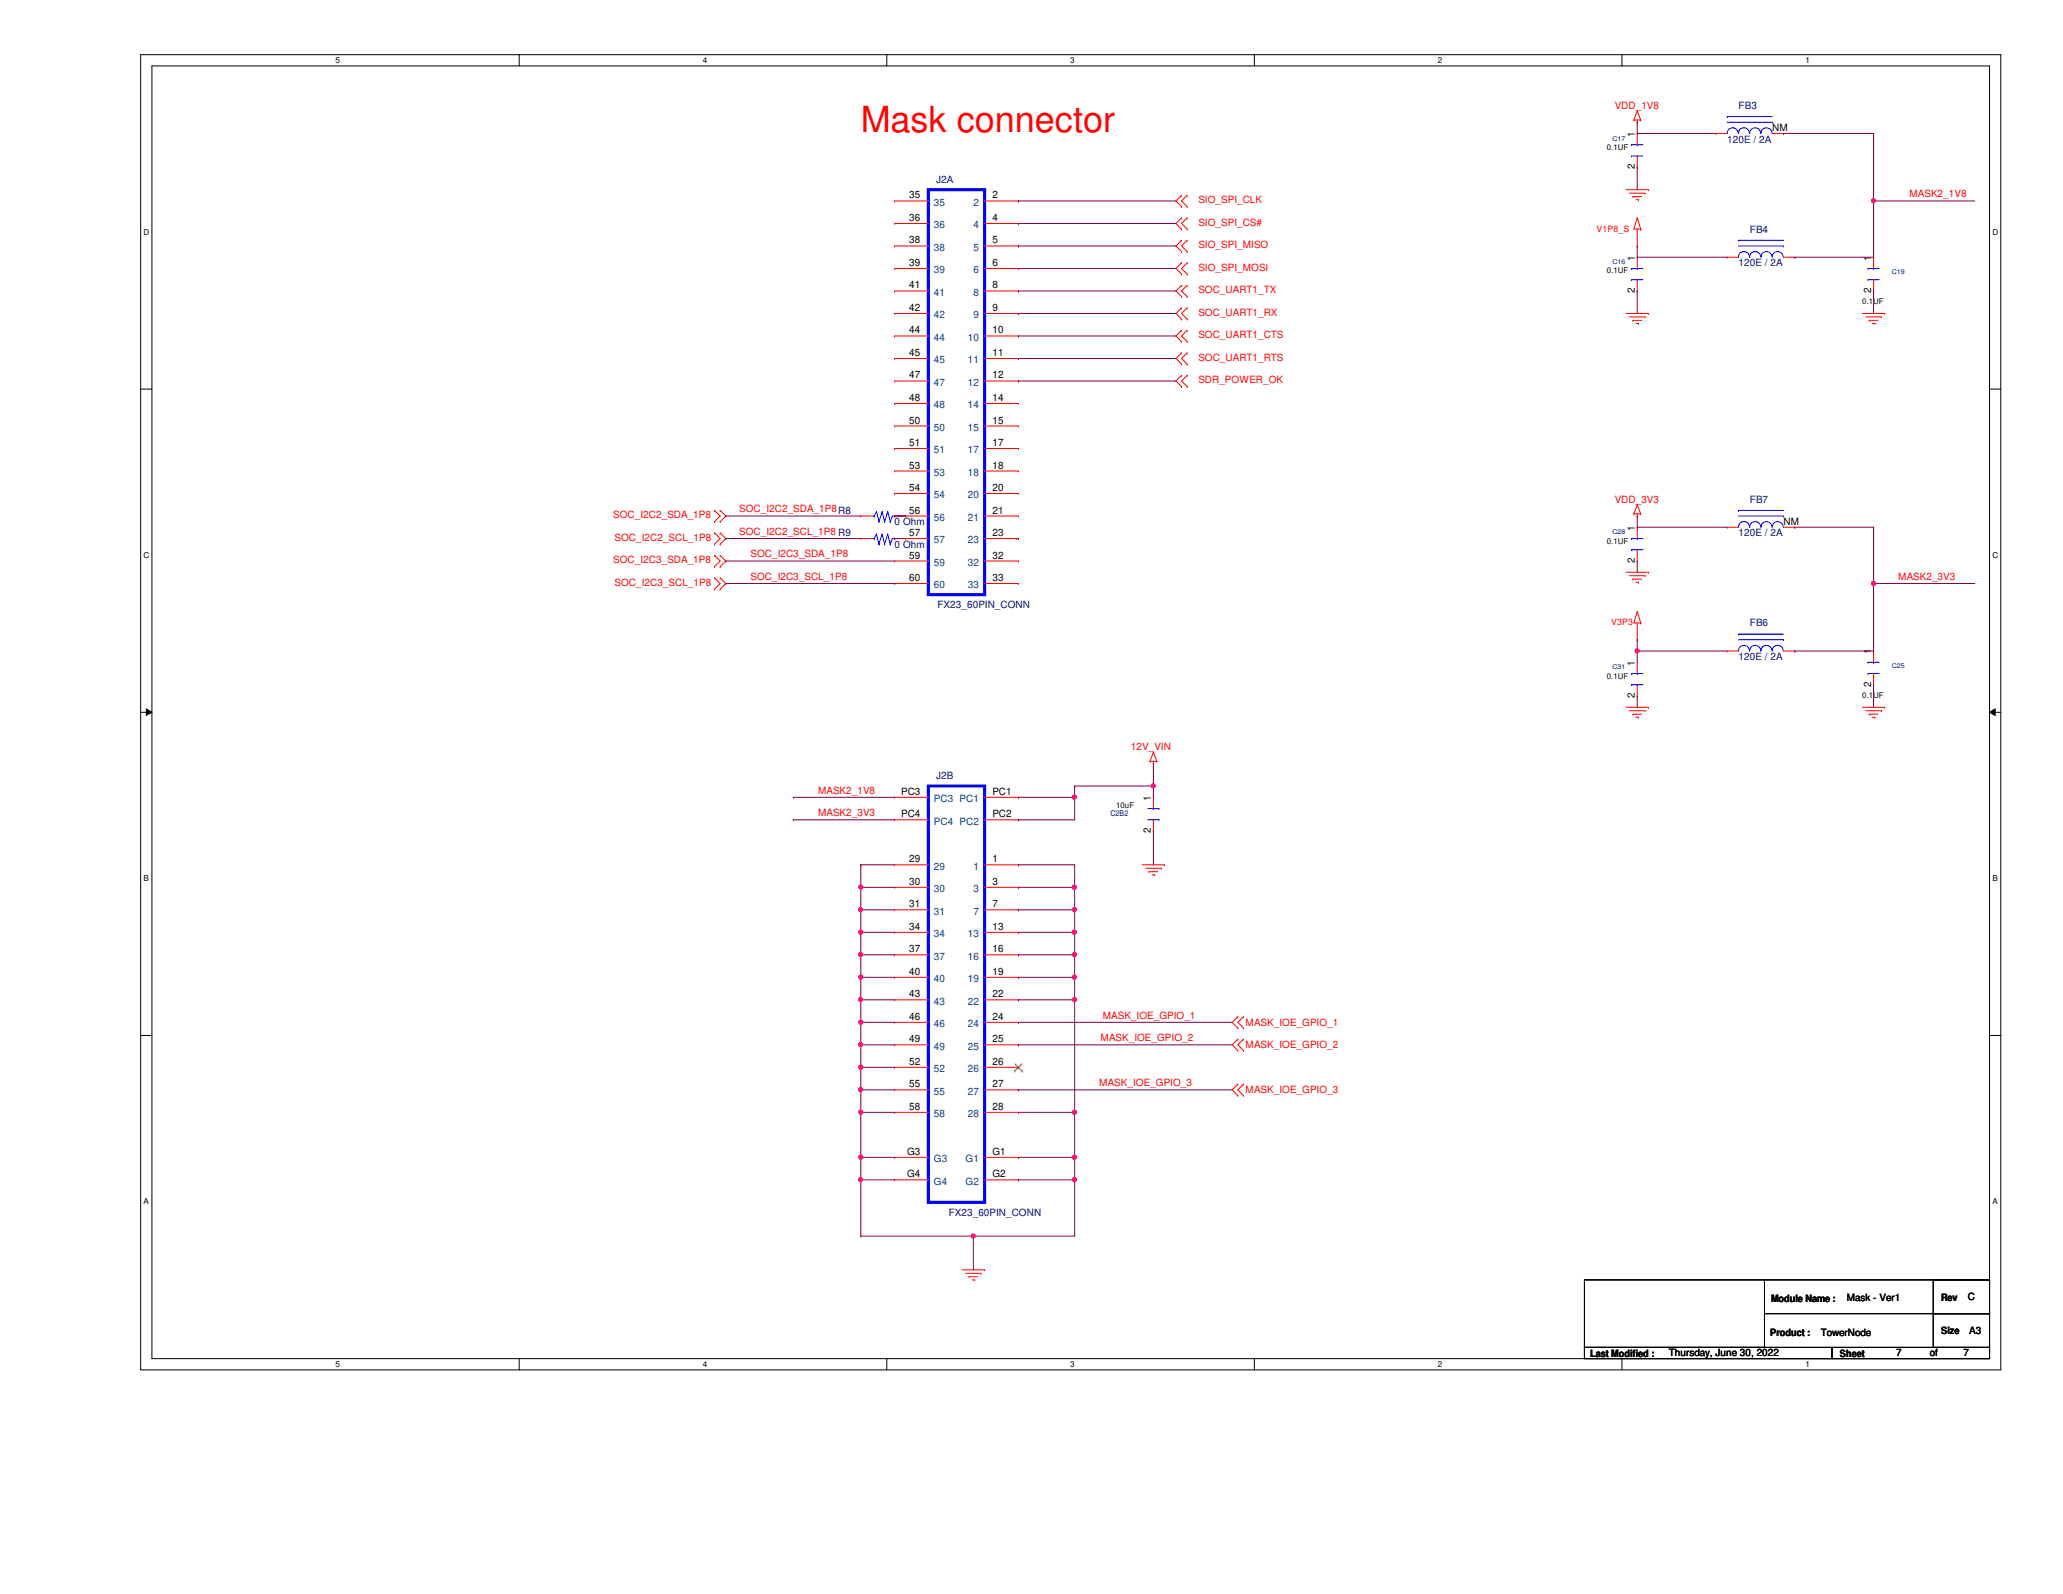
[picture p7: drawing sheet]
<svg xmlns="http://www.w3.org/2000/svg" width="279mm" height="216mm" viewBox="0 0 279 216" stroke-linecap="round" stroke-linejoin="round" font-family="sans-serif">
<defs><g id="words">
<text font-size="4.9" fill="#f00" x="116.6" y="17.9">Mask connector</text>
<g font-size="1.4" fill="#f00">
<text x="218.7" y="14.7">VDD_1V8</text>
<text x="162.3" y="27.5">SIO_SPI_CLK</text>
<text x="258.6" y="26.7">MASK2_1V8</text>
<text x="162.3" y="30.6">SIO_SPI_CS#</text>
<text x="162.3" y="33.6">SIO_SPI_MISO</text>
<text x="162.3" y="36.7">SIO_SPI_MOSI</text>
<text x="162.3" y="39.7">SOC_UART1_TX</text>
<text x="162.3" y="42.8">SOC_UART1_RX</text>
<text x="162.3" y="45.8">SOC_UART1_CTS</text>
<text x="162.3" y="48.9">SOC_UART1_RTS</text>
<text x="162.3" y="51.9">SDR_POWER_OK</text>
<text x="83.1" y="70.2">SOC_I2C2_SDA_1P8</text>
<text x="100.1" y="69.4">SOC_I2C2_SDA_1P8R8</text>
<text x="218.7" y="68.1">VDD_3V3</text>
<text x="83.1" y="76.3">SOC_I2C3_SDA_1P8</text>
<text x="83.2" y="73.2">SOC_I2C2_SCL_1P8</text>
<text x="100.1" y="72.4">SOC_I2C2_SCL_1P8 R9</text>
<text x="101.6" y="75.5">SOC_I2C3_SDA_1P8</text>
<text x="83.2" y="79.3">SOC_I2C3_SCL_1P8</text>
<text x="101.6" y="78.5">SOC_I2C3_SCL_1P8</text>
<text x="257.1" y="78.5">MASK2_3V3</text>
<text x="153.2" y="101.6">12V_VIN</text>
<text x="110.8" y="107.5">MASK2_1V8</text>
<text x="110.8" y="110.5">MASK2_3V3</text>
<text x="149.4" y="138">MASK_IOE_GPIO_1</text>
<text x="149.1" y="141">MASK_IOE_GPIO_2</text>
<text x="168.7" y="138.9">MASK_IOE_GPIO_1</text>
<text x="168.7" y="142">MASK_IOE_GPIO_2</text>
<text x="148.9" y="147.1">MASK_IOE_GPIO_3</text>
<text x="168.7" y="148.1">MASK_IOE_GPIO_3</text>
</g>
<g font-size="1.4" fill="#000080">
<text x="235.5" y="14.7">FB3</text>
<text x="233.9" y="19.3">120E / 2A</text>
<text x="126.8" y="24.8">J2A</text>
<text x="237" y="31.5">FB4</text>
<text x="235.5" y="36.1">120E / 2A</text>
<text x="121.2" y="71.1">0 Ohm</text>
<text x="237" y="68.1">FB7</text>
<text x="121.2" y="74.2">0 Ohm</text>
<text x="235.5" y="72.6">120E / 2A</text>
<text x="127" y="82.4">FX23_60PIN_CONN</text>
<text x="235.5" y="89.4">120E / 2A</text>
<text x="237" y="84.8">FB6</text>
<text x="126.8" y="105.6">J2B</text>
<text x="128.5" y="164.7">FX23_60PIN_CONN</text>
</g>
<g font-size="1.4">
<text x="240" y="17.8">NM</text>
<text x="221.4" y="22.9" transform="rotate(-90 221.4 22.9)">2</text>
<text x="221.4" y="18.5" transform="rotate(-90 221.4 18.5)">1</text>
<text x="123.1" y="26.9">35</text>
<text x="123.1" y="29.9">36</text>
<text x="134.4" y="26.9">2</text>
<text x="134.4" y="29.9">4</text>
<text x="123.1" y="33">38</text>
<text x="134.4" y="33">5</text>
<text x="221.4" y="35.3" transform="rotate(-90 221.4 35.3)">1</text>
<text x="253.4" y="35.3" transform="rotate(-90 253.4 35.3)">1</text>
<text x="123.1" y="36">39</text>
<text x="123.1" y="39.1">41</text>
<text x="134.4" y="36">6</text>
<text x="134.4" y="39.1">8</text>
<text x="221.4" y="39.7" transform="rotate(-90 221.4 39.7)">2</text>
<text x="253.4" y="39.7" transform="rotate(-90 253.4 39.7)">2</text>
<text x="123.1" y="42.1">42</text>
<text x="123.1" y="45.2">44</text>
<text x="134.4" y="42.1">9</text>
<text x="134.4" y="45.2">10</text>
<text x="123.1" y="48.2">45</text>
<text x="123.1" y="51.3">47</text>
<text x="134.4" y="48.2">11</text>
<text x="134.4" y="51.3">12</text>
<text x="123.1" y="54.3">48</text>
<text x="123.1" y="57.4">50</text>
<text x="134.4" y="54.3">14</text>
<text x="134.4" y="57.4">15</text>
<text x="123.1" y="60.4">51</text>
<text x="123.1" y="63.5">53</text>
<text x="134.4" y="60.4">17</text>
<text x="134.4" y="63.5">18</text>
<text x="123.1" y="66.5">54</text>
<text x="123.1" y="69.6">56</text>
<text x="134.4" y="66.5">20</text>
<text x="134.4" y="69.6">21</text>
<text x="221.4" y="71.9" transform="rotate(-90 221.4 71.9)">1</text>
<text x="241.6" y="71.1">NM</text>
<text x="123.1" y="72.6">57</text>
<text x="123.1" y="75.6">59</text>
<text x="134.4" y="72.6">23</text>
<text x="134.4" y="75.6">32</text>
<text x="221.4" y="76.3" transform="rotate(-90 221.4 76.3)">2</text>
<text x="123.1" y="78.7">60</text>
<text x="134.4" y="78.7">33</text>
<text x="253.4" y="88.6" transform="rotate(-90 253.4 88.6)">1</text>
<text x="221.4" y="94.6" transform="rotate(-90 221.4 94.6)">2</text>
<text x="221.4" y="90.2" transform="rotate(-90 221.4 90.2)">1</text>
<text x="253.4" y="93" transform="rotate(-90 253.4 93)">2</text>
<text x="122" y="107.7">PC3</text>
<text x="134.4" y="107.7">PC1</text>
<text x="122" y="110.7">PC4</text>
<text x="134.4" y="110.7">PC2</text>
<text x="155.9" y="112.9" transform="rotate(-90 155.9 112.9)">2</text>
<text x="155.9" y="108.5" transform="rotate(-90 155.9 108.5)">1</text>
<text x="123.1" y="116.8">29</text>
<text x="123.1" y="119.8">30</text>
<text x="134.4" y="116.8">1</text>
<text x="134.4" y="119.8">3</text>
<text x="123.1" y="122.9">31</text>
<text x="123.1" y="125.9">34</text>
<text x="134.4" y="122.9">7</text>
<text x="134.4" y="125.9">13</text>
<text x="123.1" y="129">37</text>
<text x="134.4" y="129">16</text>
<text x="123.1" y="132">40</text>
<text x="123.1" y="135.1">43</text>
<text x="134.4" y="132">19</text>
<text x="134.4" y="135.1">22</text>
<text x="123.1" y="138.1">46</text>
<text x="123.1" y="141.2">49</text>
<text x="134.4" y="138.1">24</text>
<text x="134.4" y="141.2">25</text>
<text x="123.1" y="144.2">52</text>
<text x="123.1" y="147.3">55</text>
<text x="134.4" y="147.3">27</text>
<text x="134.4" y="144.2">26</text>
<text x="123.1" y="150.3">58</text>
<text x="134.4" y="150.3">28</text>
<text x="122.9" y="156.4">G3</text>
<text x="122.9" y="159.5">G4</text>
<text x="134.4" y="156.4">G1</text>
<text x="134.4" y="159.5">G2</text>
<text x="239.9" y="176.3">Module Name :</text>
<text x="250.1" y="176.3">Mask - Ver1</text>
<text x="262.9" y="176.1">Rev</text>
<text x="266.5" y="176.1">C</text>
<text x="215.3" y="183.8">Last Modified :</text>
<text x="226" y="183.7">Thursday, June 30, 2022</text>
<text x="239.7" y="180.9">Product :</text>
<text x="246.6" y="181">TowerNode</text>
<text x="249.2" y="183.8">Sheet</text>
<text x="256.8" y="183.7">7</text>
<text x="261.4" y="183.7">of</text>
<text x="262.9" y="180.7">Size</text>
<text x="265.9" y="183.7">7</text>
<text x="266.7" y="180.7">A3</text>
</g>
<g font-size="1.4" fill="#004080">
<text x="126.5" y="27.9">35</text>
<text x="131.8" y="27.9">2</text>
<text x="126.5" y="30.9">36</text>
<text x="126.5" y="34">38</text>
<text x="131.8" y="30.9">4</text>
<text x="131.8" y="34">5</text>
<text x="126.5" y="37">39</text>
<text x="126.5" y="40">41</text>
<text x="131.8" y="37">6</text>
<text x="131.8" y="40">8</text>
<text x="126.5" y="43.1">42</text>
<text x="126.5" y="46.1">44</text>
<text x="131.1" y="46.1">10</text>
<text x="131.8" y="43.1">9</text>
<text x="126.5" y="49.2">45</text>
<text x="126.5" y="52.2">47</text>
<text x="131.1" y="49.2">11</text>
<text x="131.1" y="52.2">12</text>
<text x="126.5" y="55.3">48</text>
<text x="126.5" y="58.3">50</text>
<text x="131.1" y="55.3">14</text>
<text x="131.1" y="58.3">15</text>
<text x="126.5" y="61.4">51</text>
<text x="126.5" y="64.4">53</text>
<text x="131.1" y="61.4">17</text>
<text x="131.1" y="64.4">18</text>
<text x="126.5" y="67.5">54</text>
<text x="126.5" y="70.5">56</text>
<text x="131.1" y="67.5">20</text>
<text x="131.1" y="70.5">21</text>
<text x="126.5" y="73.6">57</text>
<text x="126.5" y="76.6">59</text>
<text x="131.1" y="73.6">23</text>
<text x="131.1" y="76.6">32</text>
<text x="126.5" y="79.7">60</text>
<text x="131.1" y="79.7">33</text>
<text x="126.5" y="108.6">PC3 PC1</text>
<text x="126.5" y="111.7">PC4 PC2</text>
<text x="126.5" y="117.8">29</text>
<text x="131.8" y="117.8">1</text>
<text x="126.5" y="120.8">30</text>
<text x="126.5" y="123.9">31</text>
<text x="131.8" y="123.9">7</text>
<text x="131.8" y="120.8">3</text>
<text x="126.5" y="126.9">34</text>
<text x="126.5" y="130">37</text>
<text x="131.1" y="126.9">13</text>
<text x="131.1" y="130">16</text>
<text x="126.5" y="133">40</text>
<text x="126.5" y="136.1">43</text>
<text x="131.1" y="133">19</text>
<text x="131.1" y="136.1">22</text>
<text x="126.5" y="139.1">46</text>
<text x="126.5" y="142.2">49</text>
<text x="131.1" y="139.1">24</text>
<text x="131.1" y="142.2">25</text>
<text x="126.5" y="145.2">52</text>
<text x="126.5" y="148.3">55</text>
<text x="131.1" y="148.3">27</text>
<text x="131.1" y="145.2">26</text>
<text x="126.5" y="151.3">58</text>
<text x="131.1" y="151.3">28</text>
<text x="126.5" y="157.4">G3</text>
<text x="126.5" y="160.4">G4</text>
<text x="130.8" y="157.4">G1</text>
<text x="130.8" y="160.4">G2</text>
</g>
<g font-size="1.2" fill="#f00">
<text x="216.2" y="31.4">V1P8_S</text>
<text x="218.2" y="84.7">V3P3</text>
</g>
<g font-size="1.1">
<text x="45.4" y="8.6">5</text>
<text x="95.2" y="8.6">4</text>
<text x="144.9" y="8.6">3</text>
<text x="194.7" y="8.6">2</text>
<text x="244.5" y="8.6">1</text>
<text x="217.6" y="20.3">0.1UF</text>
<text x="19.4" y="31.8">D</text>
<text x="269.8" y="31.8">D</text>
<text x="217.6" y="37">0.1UF</text>
<text x="252.2" y="41.1">0.1UF</text>
<text x="19.4" y="75.6">C</text>
<text x="217.6" y="73.6">0.1UF</text>
<text x="269.8" y="75.6">C</text>
<text x="217.6" y="91.9">0.1UF</text>
<text x="252.2" y="94.5">0.1UF</text>
<text x="151.2" y="109.4">10uF</text>
<text x="19.4" y="119.3">B</text>
<text x="269.8" y="119.3">B</text>
<text x="19.4" y="163.1">A</text>
<text x="269.8" y="163.1">A</text>
<text x="45.4" y="185.2">5</text>
<text x="95.2" y="185.2">4</text>
<text x="144.9" y="185.2">3</text>
<text x="194.7" y="185.2">2</text>
<text x="244.5" y="185.2">1</text>
</g>
<text font-size="1.1" fill="#000080" x="150.4" y="110.5">C2B2</text>
<g font-size=".9" fill="#000080">
<text x="218.4" y="19">C17</text>
<text x="218.4" y="35.8">C16</text>
<text x="256.2" y="37.2">C19</text>
<text x="218.4" y="72.4">C28</text>
<text x="218.4" y="90.7">C31</text>
<text x="256.2" y="90.5">C25</text>
</g>
</g></defs>
<path d="M19.1 7.4h251.9v178.1h-251.9zM20.6 8.9h248.9v175.1h-248.9z" fill="none" stroke="#000" stroke-width=".14"/>
<g fill="#fff">
<path d="M45.4 7.6h.6v1.2h-.6z"/>
<path d="M45.4 184.2h.6v1.2h-.6z"/>
</g>
<path d="M70.3 7.4v1.5M70.3 184v1.5" fill="none" stroke="#000" stroke-width=".14"/>
<g fill="#fff">
<path d="M95.2 7.6h.6v1.2h-.6z"/>
<path d="M95.2 184.2h.6v1.2h-.6z"/>
</g>
<path d="M120.1 7.4v1.5M120.1 184v1.5" fill="none" stroke="#000" stroke-width=".14"/>
<g fill="#fff">
<path d="M144.9 7.6h.6v1.2h-.6z"/>
<path d="M144.9 184.2h.6v1.2h-.6z"/>
</g>
<path d="M169.9 7.4v1.5M169.9 184v1.5" fill="none" stroke="#000" stroke-width=".14"/>
<g fill="#fff">
<path d="M194.7 7.6h.6v1.2h-.6z"/>
<path d="M194.7 184.2h.6v1.2h-.6z"/>
</g>
<path d="M219.7 7.4v1.5M219.7 184v1.5" fill="none" stroke="#000" stroke-width=".14"/>
<g fill="#fff">
<path d="M244.5 7.6h.6v1.2h-.6z"/>
<path d="M244.5 184.2h.6v1.2h-.6z"/>
<path d="M19.4 30.8h.8v1.2h-.8z"/>
<path d="M269.8 30.8h.8v1.2h-.8z"/>
<path d="M19.4 74.6h.8v1.2h-.8z"/>
<path d="M269.8 74.6h.8v1.2h-.8z"/>
</g>
<path d="M19.1 52.7h1.5M269.5 52.7h1.5" fill="none" stroke="#000" stroke-width=".14"/>
<g fill="#fff">
<path d="M19.4 118.4h.8v1.1h-.8z"/>
<path d="M269.8 118.4h.8v1.1h-.8z"/>
</g>
<path d="M19.1 96.5h1.5M19.8 96l.8 .5-.8 .4zM269.5 96.5l.7-.5v.9zM269.5 96.5h1.5" fill="none" stroke="#000" stroke-width=".14"/>
<path d="M19.8 96l.8 .5-.8 .4zM269.5 96.5l.7-.5v.9z" fill="#000"/>
<g fill="#fff">
<path d="M19.4 162.1h.8v1.2h-.8z"/>
<path d="M269.8 162.1h.8v1.2h-.8z"/>
</g>
<path d="M19.1 140.2h1.5M269.5 140.2h1.5M214.6 173.4h24.4v9.1h-24.4zM239 177.9h30.5M239 173.4h30.5M261.8 173.4h7.7v4.5h-7.7zM261.8 177.9h7.7v4.6h-7.7zM269.5 177.9h.1M269.5 173.4h.1M214.6 182.5h33.5v1.5h-33.5zM248.1 182.5h21.4v1.5h-21.4z" fill="none" stroke="#000" stroke-width=".14"/>
<g fill="none" stroke="#f00" stroke-width=".14">
<path d="M221.3 16.3h.1M221.3 16.3h.9M221.7 16.6h.1M221.7 15h.1M221.7 18.1h.1M221.7 16.3v.3M221.7 18.1v1.5M221.7 15l-.4 1.3M221.7 15l.5 1.3M222.2 16.3h.1M232.4 18.1h.1M232.4 18.1h1.5"/>
<path d="M240 18.1h1.6M241.6 18.1h.1M121.2 27.2h.1M121.2 30.3h.1M121.2 33.3h.1M121.2 36.4h.1M121.2 39.4h.1M121.2 27.2h4.5M121.2 30.3h4.5M121.2 33.3h4.5M121.2 36.4h4.5M121.2 39.4h4.5"/>
<path d="M133.4 27.2h4.5M133.4 30.3h4.5M133.4 33.3h4.5M133.4 36.4h4.5M133.4 39.4h4.5M137.9 27.2h.1M137.9 30.3h.1M137.9 33.3h.1M137.9 36.4h.1M137.9 39.4h.1M160 28h.1M160 26.5h.1"/>
<path d="M160 31h.1M160 29.5h.1M160 34.1h.1M160 32.6h.1M160 37.1h.1M160 35.6h.1M160 38.6h.1M160 26.5l-.7 .7 .7 .8M160 29.5l-.7 .8 .7 .7M160 32.6l-.7 .7 .7 .8M160 35.6l-.7 .8 .7 .7M160 38.6l-.7 .8 .7 .8"/>
<path d="M160.8 26.5h.1M160.8 28h.1M160.8 29.5h.1M160.8 31h.1M160.8 32.6h.1M160.8 34.1h.1M160.8 35.6h.1M160.8 37.1h.1M160.8 38.6h.1M160.8 26.5l-.8 .7 .8 .8M160.8 29.5l-.8 .8 .8 .7M160.8 32.6l-.8 .7 .8 .8"/>
<path d="M160.8 35.6l-.8 .8 .8 .7M160.8 38.6l-.8 .8 .8 .8M220.2 25.7h3.1M220.7 26.2h2.1M221.1 26.6h.1M221.1 26.6h1.2M221.6 27.1h.3M221.7 33.3h.1M221.7 29.5h.1M221.7 22.6h.1M221.7 34.8h.1M221.7 39.4h.1"/>
<path d="M221.7 21.1v1.5M221.7 31v2.3M221.7 34.8v1.6M221.7 37.9v1.5M221.7 29.5l.5 1.5M221.7 29.5l-.4 1.5h.9M221.9 27.1h.1M222.2 31h.1M222.8 26.2h.1M223.3 25.7h.1M233.9 34.8h.1M233.9 34.8h1.6"/>
<path d="M241.6 34.8h1.5M243.1 34.8h.1M253.7 34.8h.1M253.7 39.4h.1M253.7 34.8v1.6M253.7 37.9v1.5M121.2 42.5h.1M121.2 45.5h.1M121.2 48.6h.1M121.2 51.6h.1M121.2 54.7h.1M121.2 57.7h.1"/>
<path d="M121.2 42.5h4.5M121.2 45.5h4.5M121.2 48.6h4.5M121.2 51.6h4.5M121.2 54.7h4.5M121.2 57.7h4.5M133.4 42.5h4.5M133.4 45.5h4.5M133.4 48.6h4.5M133.4 51.6h4.5M133.4 54.7h4.5M133.4 57.7h4.5"/>
<path d="M137.9 42.5h.1M137.9 45.5h.1M137.9 48.6h.1M137.9 51.6h.1M137.9 54.7h.1M137.9 57.7h.1M160 40.2h.1M160 43.2h.1M160 41.7h.1M160 46.3h.1M160 44.7h.1M160 49.3h.1"/>
<path d="M160 47.8h.1M160 52.4h.1M160 50.8h.1M160 41.7l-.7 .8 .7 .7M160 44.7l-.7 .8 .7 .8M160 47.8l-.7 .8 .7 .7M160 50.8l-.7 .8 .7 .8M160.8 40.2h.1M160.8 41.7h.1M160.8 43.2h.1M160.8 44.7h.1M160.8 46.3h.1"/>
<path d="M160.8 47.8h.1M160.8 49.3h.1M160.8 50.8h.1M160.8 52.4h.1M160.8 41.7l-.8 .8 .8 .7M160.8 44.7l-.8 .8 .8 .8M160.8 47.8l-.8 .8 .8 .7M160.8 50.8l-.8 .8 .8 .8M220.2 42.5h3.1M220.7 42.9h2.1M221.1 43.4h.1M221.1 43.4h1.2"/>
<path d="M221.6 43.8h.3M221.9 43.8h.1M222.8 42.9h.1M223.3 42.5h.1M252.2 42.5h3.1M252.7 42.9h2.1M253.2 43.4h.1M253.2 43.4h1.1M253.6 43.8h.3M253.9 43.8h.1M254.8 42.9h.1M255.3 42.5h.1"/>
<path d="M96.8 70.7h.1M96.8 69.1h.1M96.8 73.7h.1M96.8 72.2h.1M96.8 75.2h.1M96.8 76.7h.1M96.8 78.3h.1M96.8 79.8h.1M96.8 69.1l.7 .8-.7 .8M96.8 72.2l.7 .7-.7 .8M96.8 75.2l.7 .8-.7 .7M96.8 78.3l.7 .7-.7 .8"/>
<path d="M97.5 69.1h.1M97.5 70.7h.1M97.5 72.2h.1M97.5 73.7h.1M97.5 76.7h.1M97.5 75.2h.1M97.5 79.8h.1M97.5 78.3h.1M97.5 69.1l.8 .8-.8 .8M97.5 72.2l.8 .7-.8 .8M97.5 75.2l.8 .8-.8 .7M97.5 78.3l.8 .7-.8 .8"/>
<path d="M116.6 72.9h.1M116.6 69.9h.1M116.6 72.9h1.5M116.6 69.9h1.5M121.2 60.7h.1M121.2 63.8h.1M121.2 66.8h.1M121.2 69.9h.1M121.2 72.9h.1M121.2 76h.1M121.2 79h.1M121.2 72.9h4.5"/>
<path d="M121.2 69.9h4.5M121.2 60.7h4.5M121.2 63.8h4.5M121.2 66.8h4.5M121.2 76h4.5M121.2 79h4.5M122.7 72.9h.1M122.7 69.9h.1M133.4 72.9h4.5M133.4 69.9h4.5M133.4 60.7h4.5M133.4 63.8h4.5"/>
<path d="M133.4 66.8h4.5M133.4 76h4.5M133.4 79h4.5M137.9 60.7h.1M137.9 63.8h.1M137.9 66.8h.1M137.9 69.9h.1M137.9 72.9h.1M137.9 76h.1M137.9 79h.1M220.2 77.5h3.1M220.7 78h2.1"/>
<path d="M221.1 78.4h.1M221.1 78.4h1.2M221.3 69.6h.1M221.3 69.6h.9M221.6 78.9h.3M221.7 69.9h.1M221.7 68.4h.1M221.7 71.4h.1M221.7 76h.1M221.7 69.6v.3M221.7 71.4v1.5M221.7 74.5v1.5"/>
<path d="M221.7 68.4l-.4 1.2M221.7 68.4l.5 1.2M221.9 78.9h.1M222.2 69.6h.1M222.8 78h.1M223.3 77.5h.1M233.9 71.4h.1M233.9 71.4h1.6M241.6 71.4h1.5M243.1 71.4h.1M220.2 95.8h3.1M220.7 96.3h2.1"/>
<path d="M221.1 96.7h.1M221.1 96.7h1.2M221.6 97.2h.3M221.7 86.7h.1M221.7 82.8h.1M221.7 89.7h.1M221.7 94.3h.1M221.7 84.4v2.3M221.7 89.7v1.5M221.7 92.8v1.5M221.7 82.8l.5 1.6M221.7 82.8l-.4 1.6h.9"/>
<path d="M221.9 97.2h.1M222.2 84.4h.1M222.8 96.3h.1M223.3 95.8h.1M233.9 88.2h.1M233.9 88.2h1.6M241.6 88.2h1.5M243.1 88.2h.1M252.2 95.8h3.1M252.7 96.3h2.1M253.2 96.7h.1M253.2 96.7h1.1"/>
<path d="M253.6 97.2h.3M253.7 88.2h.1M253.7 92.8h.1M253.7 88.2v1.5M253.7 91.2v1.6M253.9 97.2h.1M254.8 96.3h.1M255.3 95.8h.1M121.2 117.1h.1M121.2 108h.1M121.2 111h.1M121.2 117.1h4.5"/>
<path d="M121.2 108h4.5M121.2 111h4.5M133.4 117.1h4.5M133.4 108h4.5M133.4 111h4.5M137.9 108h.1M137.9 111h.1M137.9 117.1h.1M154.7 117.1h3M155.2 117.6h2.1M155.6 118.1h.1M155.6 118.1h1.2"/>
<path d="M155.7 103.1h.1M155.7 103.1h1M156 118.5h.4M156.2 103.4h.1M156.2 101.9h.1M156.2 108h.1M156.2 112.6h.1M156.2 103.1v.3M156.2 108v1.5M156.2 111v1.6M156.2 101.9l-.5 1.2M156.2 101.9l.5 1.2"/>
<path d="M156.4 118.5h.1M156.7 103.1h.1M157.3 117.6h.1M157.7 117.1h.1M121.2 120.2h.1M121.2 123.2h.1M121.2 126.3h.1M121.2 129.3h.1M121.2 132.4h.1M121.2 135.4h.1M121.2 138.5h.1M121.2 123.2h4.5"/>
<path d="M121.2 126.3h4.5M121.2 129.3h4.5M121.2 132.4h4.5M121.2 135.4h4.5M121.2 138.5h4.5M121.2 120.2h4.5M133.4 123.2h4.5M133.4 126.3h4.5M133.4 129.3h4.5M133.4 132.4h4.5M133.4 135.4h4.5M133.4 138.5h4.5"/>
<path d="M133.4 120.2h4.5M137.9 123.2h.1M137.9 126.3h.1M137.9 129.3h.1M137.9 132.4h.1M137.9 135.4h.1M137.9 138.5h.1M137.9 120.2h.1M167.6 137.7h.1M167.6 139.2h.1M167.6 137.7l-.7 .8 .7 .7M168.4 139.2h.1"/>
<path d="M168.4 137.7h.1M168.4 137.7l-.8 .8 .8 .7M121.2 141.5h.1M121.2 144.6h.1M121.2 147.6h.1M121.2 150.7h.1M121.2 156.8h.1M121.2 159.8h.1M121.2 141.5h4.5M121.2 147.6h4.5M121.2 144.6h4.5M121.2 150.7h4.5"/>
<path d="M121.2 156.8h4.5M121.2 159.8h4.5M133.4 141.5h4.5M133.4 147.6h4.5M133.4 144.6h4.5M133.4 150.7h4.5M133.4 156.8h4.5M133.4 159.8h4.5M137.9 141.5h.1M137.9 147.6h.1M137.9 144.6h.1M137.9 150.7h.1"/>
<path d="M137.9 156.8h.1M137.9 159.8h.1M167.6 146.9h.1M167.6 148.4h.1M167.6 140.8h.1M167.6 142.3h.1M167.6 146.9l-.7 .7 .7 .8M167.6 140.8l-.7 .7 .7 .8M168.4 148.4h.1M168.4 146.9h.1M168.4 142.3h.1M168.4 140.8h.1"/>
<path d="M168.4 146.9l-.8 .7 .8 .8M168.4 140.8l-.8 .7 .8 .8M130.3 172h3.1M130.8 172.5h2.1M131.2 172.9h.1M131.2 172.9h1.2M131.7 173.4h.3M132 173.4h.1M132.9 172.5h.1M133.4 172h.1"/>
</g>
<g fill="none" stroke="#00f" stroke-width=".14">
<path d="M221 19.6h.1M221 19.6h1.5M221.7 19.6h.1M233.9 18.1a.74 .74 0 0 1 .8-.8 .74 .74 0 0 1 .7 .8M233.9 15.8h.1M233.9 16.6h6.1M233.9 15.8h6.1M235.5 18.1a.74 .74 0 0 1 .7-.8 .74 .74 0 0 1 .7 .8M237 18.1a.74 .74 0 0 1 .7-.8 .74 .74 0 0 1 .8 .8M238.5 18.1a.74 .74 0 0 1 .7-.8 .74 .74 0 0 1 .8 .8M240 16.6h.1M221 21.1h.1"/>
<path d="M221 37.9h.1M221 36.4h.1M221 37.9h1.5M221 36.4h1.5M221 21.1h1.5M221.7 21.1h.1M221.7 36.4h.1M221.7 37.9h.1M235.5 34.8a.74 .74 0 0 1 .7-.7 .74 .74 0 0 1 .7 .7M235.5 32.6h.1M235.5 33.3h6.1M235.5 32.6h6.1"/>
<path d="M237 34.8a.74 .74 0 0 1 .7-.7 .74 .74 0 0 1 .8 .7M238.5 34.8a.74 .74 0 0 1 .7-.7 .74 .74 0 0 1 .8 .7M240 34.8a.74 .74 0 0 1 .8-.7 .74 .74 0 0 1 .7 .7M241.6 33.3h.1M253 37.9h.1M253 36.4h.1M253 37.9h1.5M253 36.4h1.5M253.7 36.4h.1M253.7 37.9h.1M118.1 72.9h.3M118.1 69.9h.3"/>
<path d="M118.4 72.9h.1M118.4 69.9h.1M118.7 72.3h.1M118.7 69.3h.1M118.7 72.3l-.3 .6M118.7 72.3l.3 1.4M118.7 69.3l-.3 .6M118.7 69.3l.3 1.4M119 73.7h.1M119 70.7h.1M119.5 72.3h.1M119.5 69.3h.1"/>
<path d="M119.5 69.3l.3 1.4M119.5 72.3l.3 1.4M119.5 72.3l-.5 1.4M119.5 69.3l-.5 1.4M119.8 73.7h.1M119.8 70.7h.1M120.2 72.3h.1M120.2 69.3h.1M120.2 72.3l.4 1.4M120.2 72.3l-.4 1.4M120.2 69.3l.4 1.4M120.2 69.3l-.4 1.4"/>
<path d="M120.6 73.7h.1M120.6 70.7h.1M121.2 72.9h.1M121.2 69.9h.1M121.2 72.9h-.3l-.3 .8M121.2 69.9h-.3l-.3 .8M221 74.5h.1M221 72.9h.1M221 74.5h1.5M221 72.9h1.5M221.7 72.9h.1M221.7 74.5h.1"/>
<path d="M235.5 71.4a.74 .74 0 0 1 .7-.7 .74 .74 0 0 1 .7 .7M235.5 69.1h.1M235.5 69.9h6.1M235.5 69.1h6.1M237 71.4a.74 .74 0 0 1 .7-.7 .74 .74 0 0 1 .8 .7M238.5 71.4a.74 .74 0 0 1 .7-.7 .74 .74 0 0 1 .8 .7M240 71.4a.74 .74 0 0 1 .8-.7 .74 .74 0 0 1 .7 .7M241.6 69.9h.1M221 92.8h.1M221 91.2h.1M221 91.2h1.5M221 92.8h1.5"/>
<path d="M221.7 91.2h.1M221.7 92.8h.1M235.5 88.2a.74 .74 0 0 1 .7-.8 .74 .74 0 0 1 .7 .8M235.5 85.9h.1M235.5 86.7h6.1M235.5 85.9h6.1M237 88.2a.74 .74 0 0 1 .7-.8 .74 .74 0 0 1 .8 .8M238.5 88.2a.74 .74 0 0 1 .7-.8 .74 .74 0 0 1 .8 .8M240 88.2a.74 .74 0 0 1 .8-.8 .74 .74 0 0 1 .7 .8M241.6 86.7h.1M253 91.2h.1M253 89.7h.1"/>
<path d="M253 91.2h1.5M253 89.7h1.5M253.7 89.7h.1M253.7 91.2h.1M155.4 111h1.6M155.4 109.5h1.6M156.2 109.5h.1M156.2 111h.1M157 111h.1M157 109.5h.1"/>
</g>
<path d="M125.7 25.7h7.7v54.9h-7.7zM125.7 106.5h7.7v56.4h-7.7z" fill="none" stroke="#00f" stroke-width=".42"/>
<path d="M137.4 145.1h.1M137.5 144.1l.9 1M138.4 144.1l-1 1M138.4 145.1h.1" fill="none" stroke="#804000" stroke-width=".14"/>
<path d="M121.2 72.9h.1M121.2 69.9h.1M121.2 72.9h1.5M121.2 69.9h1.5M137.9 108h.1M137.9 108h7.6M145.5 108h.1M145.5 108v3M156.2 103.4h.1M156.2 103.4v3.1" fill="none" stroke="#800040" stroke-width=".14"/>
<circle cx="145.5" cy="108" r=".29" fill="#f0f"/>
<circle cx="145.5" cy="108" r=".29" fill="none" stroke="#f0f" stroke-width=".14"/>
<path d="M145.5 106.5h.1M145.5 106.5h10.7" fill="none" stroke="#800040" stroke-width=".14"/>
<circle cx="156.2" cy="106.4" r=".29" fill="#f0f"/>
<circle cx="156.2" cy="106.4" r=".29" fill="none" stroke="#f0f" stroke-width=".14"/>
<path d="M116.6 117.1h.1M116.6 117.1v3.1M137.9 111h.1M137.9 111h7.6M156.2 106.5h.1M156.2 112.6h.1M156.2 106.5v1.5M156.2 112.6v4.5" fill="none" stroke="#800040" stroke-width=".14"/>
<circle cx="116.6" cy="120.2" r=".29" fill="#f0f"/>
<circle cx="116.6" cy="120.2" r=".29" fill="none" stroke="#f0f" stroke-width=".14"/>
<path d="M116.6 117.1h.1M116.6 117.1h4.6M137.9 117.1h.1M137.9 117.1h7.6M145.5 117.1h.1M145.5 117.1v3.1" fill="none" stroke="#800040" stroke-width=".14"/>
<circle cx="145.5" cy="120.2" r=".29" fill="#f0f"/>
<circle cx="145.5" cy="120.2" r=".29" fill="none" stroke="#f0f" stroke-width=".14"/>
<path d="M116.6 120.2h.1M116.6 120.2v3" fill="none" stroke="#800040" stroke-width=".14"/>
<circle cx="116.6" cy="123.2" r=".29" fill="#f0f"/>
<circle cx="116.6" cy="123.2" r=".29" fill="none" stroke="#f0f" stroke-width=".14"/>
<path d="M116.6 120.2h.1M116.6 123.2h.1M116.6 120.2h4.6M116.6 123.2h4.6M116.6 123.2v3.1M137.9 120.2h.1M137.9 123.2h.1M137.9 120.2h7.6M145.5 120.2h.1M145.5 120.2v3h-7.6" fill="none" stroke="#800040" stroke-width=".14"/>
<circle cx="145.5" cy="123.2" r=".29" fill="#f0f"/>
<circle cx="145.5" cy="123.2" r=".29" fill="none" stroke="#f0f" stroke-width=".14"/>
<path d="M116.6 126.3h.1M116.6 126.3v3M145.5 123.2h.1M145.5 123.2v3.1" fill="none" stroke="#800040" stroke-width=".14"/>
<circle cx="116.6" cy="126.3" r=".29" fill="#f0f"/>
<circle cx="116.6" cy="126.3" r=".29" fill="none" stroke="#f0f" stroke-width=".14"/>
<path d="M116.6 126.3h.1M116.6 126.3h4.6M137.9 126.3h.1M137.9 126.3h7.6M145.5 126.3h.1M145.5 126.3v3" fill="none" stroke="#800040" stroke-width=".14"/>
<circle cx="145.5" cy="126.3" r=".29" fill="#f0f"/>
<circle cx="145.5" cy="126.3" r=".29" fill="none" stroke="#f0f" stroke-width=".14"/>
<path d="M116.6 129.3h.1M116.6 129.3h4.6M116.6 129.3v3.1" fill="none" stroke="#800040" stroke-width=".14"/>
<circle cx="116.6" cy="132.3" r=".29" fill="#f0f"/>
<circle cx="116.6" cy="132.3" r=".29" fill="none" stroke="#f0f" stroke-width=".14"/>
<circle cx="116.6" cy="129.3" r=".29" fill="#f0f"/>
<circle cx="116.6" cy="129.3" r=".29" fill="none" stroke="#f0f" stroke-width=".14"/>
<path d="M137.9 129.3h.1M137.9 129.3h7.6M145.5 129.3h.1M145.5 129.3v3.1" fill="none" stroke="#800040" stroke-width=".14"/>
<circle cx="145.5" cy="132.3" r=".29" fill="#f0f"/>
<circle cx="145.5" cy="132.3" r=".29" fill="none" stroke="#f0f" stroke-width=".14"/>
<circle cx="145.5" cy="129.3" r=".29" fill="#f0f"/>
<circle cx="145.5" cy="129.3" r=".29" fill="none" stroke="#f0f" stroke-width=".14"/>
<path d="M116.6 132.4h.1M116.6 132.4h4.6M116.6 132.4v3" fill="none" stroke="#800040" stroke-width=".14"/>
<circle cx="116.6" cy="135.4" r=".29" fill="#f0f"/>
<circle cx="116.6" cy="135.4" r=".29" fill="none" stroke="#f0f" stroke-width=".14"/>
<path d="M116.6 135.4h.1M116.6 135.4h4.6M116.6 135.4v3.1M137.9 132.4h.1M137.9 135.4h.1M137.9 132.4h7.6M137.9 135.4h7.6M145.5 132.4h.1M145.5 135.4h.1M145.5 132.4v18.3" fill="none" stroke="#800040" stroke-width=".14"/>
<circle cx="145.5" cy="150.6" r=".29" fill="#f0f"/>
<circle cx="145.5" cy="150.6" r=".29" fill="none" stroke="#f0f" stroke-width=".14"/>
<circle cx="145.5" cy="135.4" r=".29" fill="#f0f"/>
<circle cx="145.5" cy="135.4" r=".29" fill="none" stroke="#f0f" stroke-width=".14"/>
<path d="M116.6 138.5h.1M116.6 138.5h4.6M116.6 138.5v3" fill="none" stroke="#800040" stroke-width=".14"/>
<circle cx="116.6" cy="138.4" r=".29" fill="#f0f"/>
<circle cx="116.6" cy="138.4" r=".29" fill="none" stroke="#f0f" stroke-width=".14"/>
<path d="M137.9 138.5h.1M137.9 138.5h29M116.6 141.5h.1M116.6 141.5v3.1" fill="none" stroke="#800040" stroke-width=".14"/>
<circle cx="116.6" cy="144.5" r=".29" fill="#f0f"/>
<circle cx="116.6" cy="144.5" r=".29" fill="none" stroke="#f0f" stroke-width=".14"/>
<circle cx="116.6" cy="141.5" r=".29" fill="#f0f"/>
<circle cx="116.6" cy="141.5" r=".29" fill="none" stroke="#f0f" stroke-width=".14"/>
<path d="M116.6 141.5h.1M116.6 144.6h.1M116.6 141.5h4.6M116.6 144.6h4.6M116.6 144.6v3M137.9 141.5h.1M137.9 141.5h29" fill="none" stroke="#800040" stroke-width=".14"/>
<circle cx="116.6" cy="147.6" r=".29" fill="#f0f"/>
<circle cx="116.6" cy="147.6" r=".29" fill="none" stroke="#f0f" stroke-width=".14"/>
<path d="M98.3 69.9h.1M98.3 69.9h18.3M116.6 147.6h.1M116.6 150.7h.1M116.6 147.6v9.2M116.6 147.6h4.6M116.6 150.7h4.6" fill="none" stroke="#800040" stroke-width=".14"/>
<circle cx="116.6" cy="156.7" r=".29" fill="#f0f"/>
<circle cx="116.6" cy="156.7" r=".29" fill="none" stroke="#f0f" stroke-width=".14"/>
<circle cx="116.6" cy="150.6" r=".29" fill="#f0f"/>
<circle cx="116.6" cy="150.6" r=".29" fill="none" stroke="#f0f" stroke-width=".14"/>
<path d="M137.9 150.7h.1M137.9 150.7h7.6M145.5 150.7h.1M145.5 150.7v6.1" fill="none" stroke="#800040" stroke-width=".14"/>
<circle cx="145.5" cy="156.7" r=".29" fill="#f0f"/>
<circle cx="145.5" cy="156.7" r=".29" fill="none" stroke="#f0f" stroke-width=".14"/>
<g fill="none" stroke="#800040" stroke-width=".14">
<path d="M98.3 72.9h.1M98.3 76h.1M98.3 79h.1M98.3 72.9h18.3M98.3 76h22.9M98.3 79h22.9M116.6 156.8h.1M116.6 159.8h.1M116.6 156.8h4.6M116.6 156.8v10.6M116.6 159.8h4.6M137.9 156.8h.1"/>
<path d="M137.9 156.8h7.6M145.5 156.8h.1M145.5 156.8v3"/>
</g>
<circle cx="116.6" cy="159.8" r=".29" fill="#f0f"/>
<circle cx="116.6" cy="159.8" r=".29" fill="none" stroke="#f0f" stroke-width=".14"/>
<path d="M137.9 159.8h.1M137.9 159.8h7.6M145.5 159.8h.1M145.5 159.8v7.6" fill="none" stroke="#800040" stroke-width=".14"/>
<circle cx="145.5" cy="159.8" r=".29" fill="#f0f"/>
<circle cx="145.5" cy="159.8" r=".29" fill="none" stroke="#f0f" stroke-width=".14"/>
<path d="M116.6 167.4h.1M116.6 167.4h15.2" fill="none" stroke="#800040" stroke-width=".14"/>
<circle cx="131.8" cy="167.4" r=".29" fill="#f0f"/>
<circle cx="131.8" cy="167.4" r=".29" fill="none" stroke="#f0f" stroke-width=".14"/>
<g fill="none" stroke="#800040" stroke-width=".14">
<path d="M221.7 16.6h.1M221.7 18.1h.1M221.7 16.6v1.5M221.7 18.1h10.7M241.6 18.1h.1M241.6 18.1h12.1M253.7 18.1h.1M253.7 18.1v9.1M137.9 27.2h.1M137.9 30.3h.1M137.9 33.3h.1M137.9 36.4h.1"/>
<path d="M137.9 39.4h.1M137.9 27.2h21.4M137.9 30.3h21.4M137.9 33.3h21.4M137.9 36.4h21.4M137.9 39.4h21.4M243.1 34.8h.1M243.1 34.8h10.6M137.9 42.5h.1M137.9 45.5h.1M137.9 48.6h.1M137.9 51.6h.1"/>
<path d="M137.9 42.5h21.4M137.9 45.5h21.4M137.9 48.6h21.4M137.9 51.6h21.4M137.6 72.9h.1M137.6 72.9h.3M221.7 69.9h.1M221.7 71.4h.1M221.7 69.9v1.5M221.7 71.4h12.2M243.1 71.4h.1M243.1 71.4h10.6"/>
<path d="M253.7 71.4h.1M253.7 71.4v7.6M221.7 94.3h.1M221.7 88.2h.1M221.7 88.2v1.5M221.7 94.3v1.5M145.5 106.5h.1M145.5 106.5v1.5M137.9 147.6h.1M137.9 147.6h29M131.8 167.4h.1M131.8 167.4h13.7"/>
<path d="M131.8 167.4v4.6"/>
</g>
<circle cx="253.7" cy="79" r=".29" fill="#f0f"/>
<circle cx="253.7" cy="79" r=".29" fill="none" stroke="#f0f" stroke-width=".14"/>
<g fill="none" stroke="#800040" stroke-width=".14">
<path d="M221.7 33.3h.1M221.7 39.4h.1M221.7 34.8h.1M221.7 33.3v1.5M221.7 39.4v3.1M221.7 34.8h12.2M253.7 39.4h.1M253.7 39.4v3.1M221.7 88.2h.1M221.7 88.2h12.2M243.1 88.2h.1M243.1 88.2h10.6"/>
<path d="M253.7 92.8h.1M253.7 92.8v3"/>
</g>
<circle cx="221.7" cy="88.2" r=".29" fill="#f0f"/>
<circle cx="221.7" cy="88.2" r=".29" fill="none" stroke="#f0f" stroke-width=".14"/>
<path d="M221.7 22.6h.1M221.7 22.6v3.1M253.7 27.2h.1M253.7 27.2v7.6M253.7 27.2h13.8M221.7 76h.1M221.7 76v1.5M253.7 79h.1M253.7 79h13.8M253.7 79v9.2M221.7 86.7h.1M221.7 86.7v1.5" fill="none" stroke="#800040" stroke-width=".14"/>
<circle cx="253.7" cy="27.2" r=".29" fill="#f0f"/>
<circle cx="253.7" cy="27.2" r=".29" fill="none" stroke="#f0f" stroke-width=".14"/>
<path d="M107.4 108h.1M107.4 111h.1M107.4 108h13.8M107.4 111h13.8" fill="none" stroke="#800040" stroke-width=".14"/>
<circle cx="145.5" cy="108" r=".29" fill="#f0f"/>
<circle cx="145.5" cy="108" r=".29" fill="none" stroke="#f0f" stroke-width=".14"/>
<circle cx="156.2" cy="106.4" r=".29" fill="#f0f"/>
<circle cx="156.2" cy="106.4" r=".29" fill="none" stroke="#f0f" stroke-width=".14"/>
<circle cx="116.6" cy="120.2" r=".29" fill="#f0f"/>
<circle cx="116.6" cy="120.2" r=".29" fill="none" stroke="#f0f" stroke-width=".14"/>
<circle cx="145.5" cy="120.2" r=".29" fill="#f0f"/>
<circle cx="145.5" cy="120.2" r=".29" fill="none" stroke="#f0f" stroke-width=".14"/>
<circle cx="116.6" cy="123.2" r=".29" fill="#f0f"/>
<circle cx="116.6" cy="123.2" r=".29" fill="none" stroke="#f0f" stroke-width=".14"/>
<circle cx="145.5" cy="123.2" r=".29" fill="#f0f"/>
<circle cx="145.5" cy="123.2" r=".29" fill="none" stroke="#f0f" stroke-width=".14"/>
<circle cx="116.6" cy="126.3" r=".29" fill="#f0f"/>
<circle cx="116.6" cy="126.3" r=".29" fill="none" stroke="#f0f" stroke-width=".14"/>
<circle cx="145.5" cy="126.3" r=".29" fill="#f0f"/>
<circle cx="145.5" cy="126.3" r=".29" fill="none" stroke="#f0f" stroke-width=".14"/>
<circle cx="116.6" cy="132.3" r=".29" fill="#f0f"/>
<circle cx="116.6" cy="132.3" r=".29" fill="none" stroke="#f0f" stroke-width=".14"/>
<circle cx="116.6" cy="129.3" r=".29" fill="#f0f"/>
<circle cx="116.6" cy="129.3" r=".29" fill="none" stroke="#f0f" stroke-width=".14"/>
<circle cx="145.5" cy="132.3" r=".29" fill="#f0f"/>
<circle cx="145.5" cy="132.3" r=".29" fill="none" stroke="#f0f" stroke-width=".14"/>
<circle cx="145.5" cy="129.3" r=".29" fill="#f0f"/>
<circle cx="145.5" cy="129.3" r=".29" fill="none" stroke="#f0f" stroke-width=".14"/>
<circle cx="116.6" cy="135.4" r=".29" fill="#f0f"/>
<circle cx="116.6" cy="135.4" r=".29" fill="none" stroke="#f0f" stroke-width=".14"/>
<circle cx="145.5" cy="150.6" r=".29" fill="#f0f"/>
<circle cx="145.5" cy="150.6" r=".29" fill="none" stroke="#f0f" stroke-width=".14"/>
<circle cx="145.5" cy="135.4" r=".29" fill="#f0f"/>
<circle cx="145.5" cy="135.4" r=".29" fill="none" stroke="#f0f" stroke-width=".14"/>
<circle cx="116.6" cy="138.4" r=".29" fill="#f0f"/>
<circle cx="116.6" cy="138.4" r=".29" fill="none" stroke="#f0f" stroke-width=".14"/>
<circle cx="116.6" cy="144.5" r=".29" fill="#f0f"/>
<circle cx="116.6" cy="144.5" r=".29" fill="none" stroke="#f0f" stroke-width=".14"/>
<circle cx="116.6" cy="141.5" r=".29" fill="#f0f"/>
<circle cx="116.6" cy="141.5" r=".29" fill="none" stroke="#f0f" stroke-width=".14"/>
<circle cx="116.6" cy="147.6" r=".29" fill="#f0f"/>
<circle cx="116.6" cy="147.6" r=".29" fill="none" stroke="#f0f" stroke-width=".14"/>
<circle cx="116.6" cy="156.7" r=".29" fill="#f0f"/>
<circle cx="116.6" cy="156.7" r=".29" fill="none" stroke="#f0f" stroke-width=".14"/>
<circle cx="116.6" cy="150.6" r=".29" fill="#f0f"/>
<circle cx="116.6" cy="150.6" r=".29" fill="none" stroke="#f0f" stroke-width=".14"/>
<circle cx="145.5" cy="156.7" r=".29" fill="#f0f"/>
<circle cx="145.5" cy="156.7" r=".29" fill="none" stroke="#f0f" stroke-width=".14"/>
<circle cx="116.6" cy="159.8" r=".29" fill="#f0f"/>
<circle cx="116.6" cy="159.8" r=".29" fill="none" stroke="#f0f" stroke-width=".14"/>
<circle cx="145.5" cy="159.8" r=".29" fill="#f0f"/>
<circle cx="145.5" cy="159.8" r=".29" fill="none" stroke="#f0f" stroke-width=".14"/>
<circle cx="131.8" cy="167.4" r=".29" fill="#f0f"/>
<circle cx="131.8" cy="167.4" r=".29" fill="none" stroke="#f0f" stroke-width=".14"/>
<circle cx="253.7" cy="79" r=".29" fill="#f0f"/>
<circle cx="253.7" cy="79" r=".29" fill="none" stroke="#f0f" stroke-width=".14"/>
<circle cx="221.7" cy="88.2" r=".29" fill="#f0f"/>
<circle cx="221.7" cy="88.2" r=".29" fill="none" stroke="#f0f" stroke-width=".14"/>
<circle cx="253.7" cy="27.2" r=".29" fill="#f0f"/>
<circle cx="253.7" cy="27.2" r=".29" fill="none" stroke="#f0f" stroke-width=".14"/>
<use href="#words"/>
</svg>
